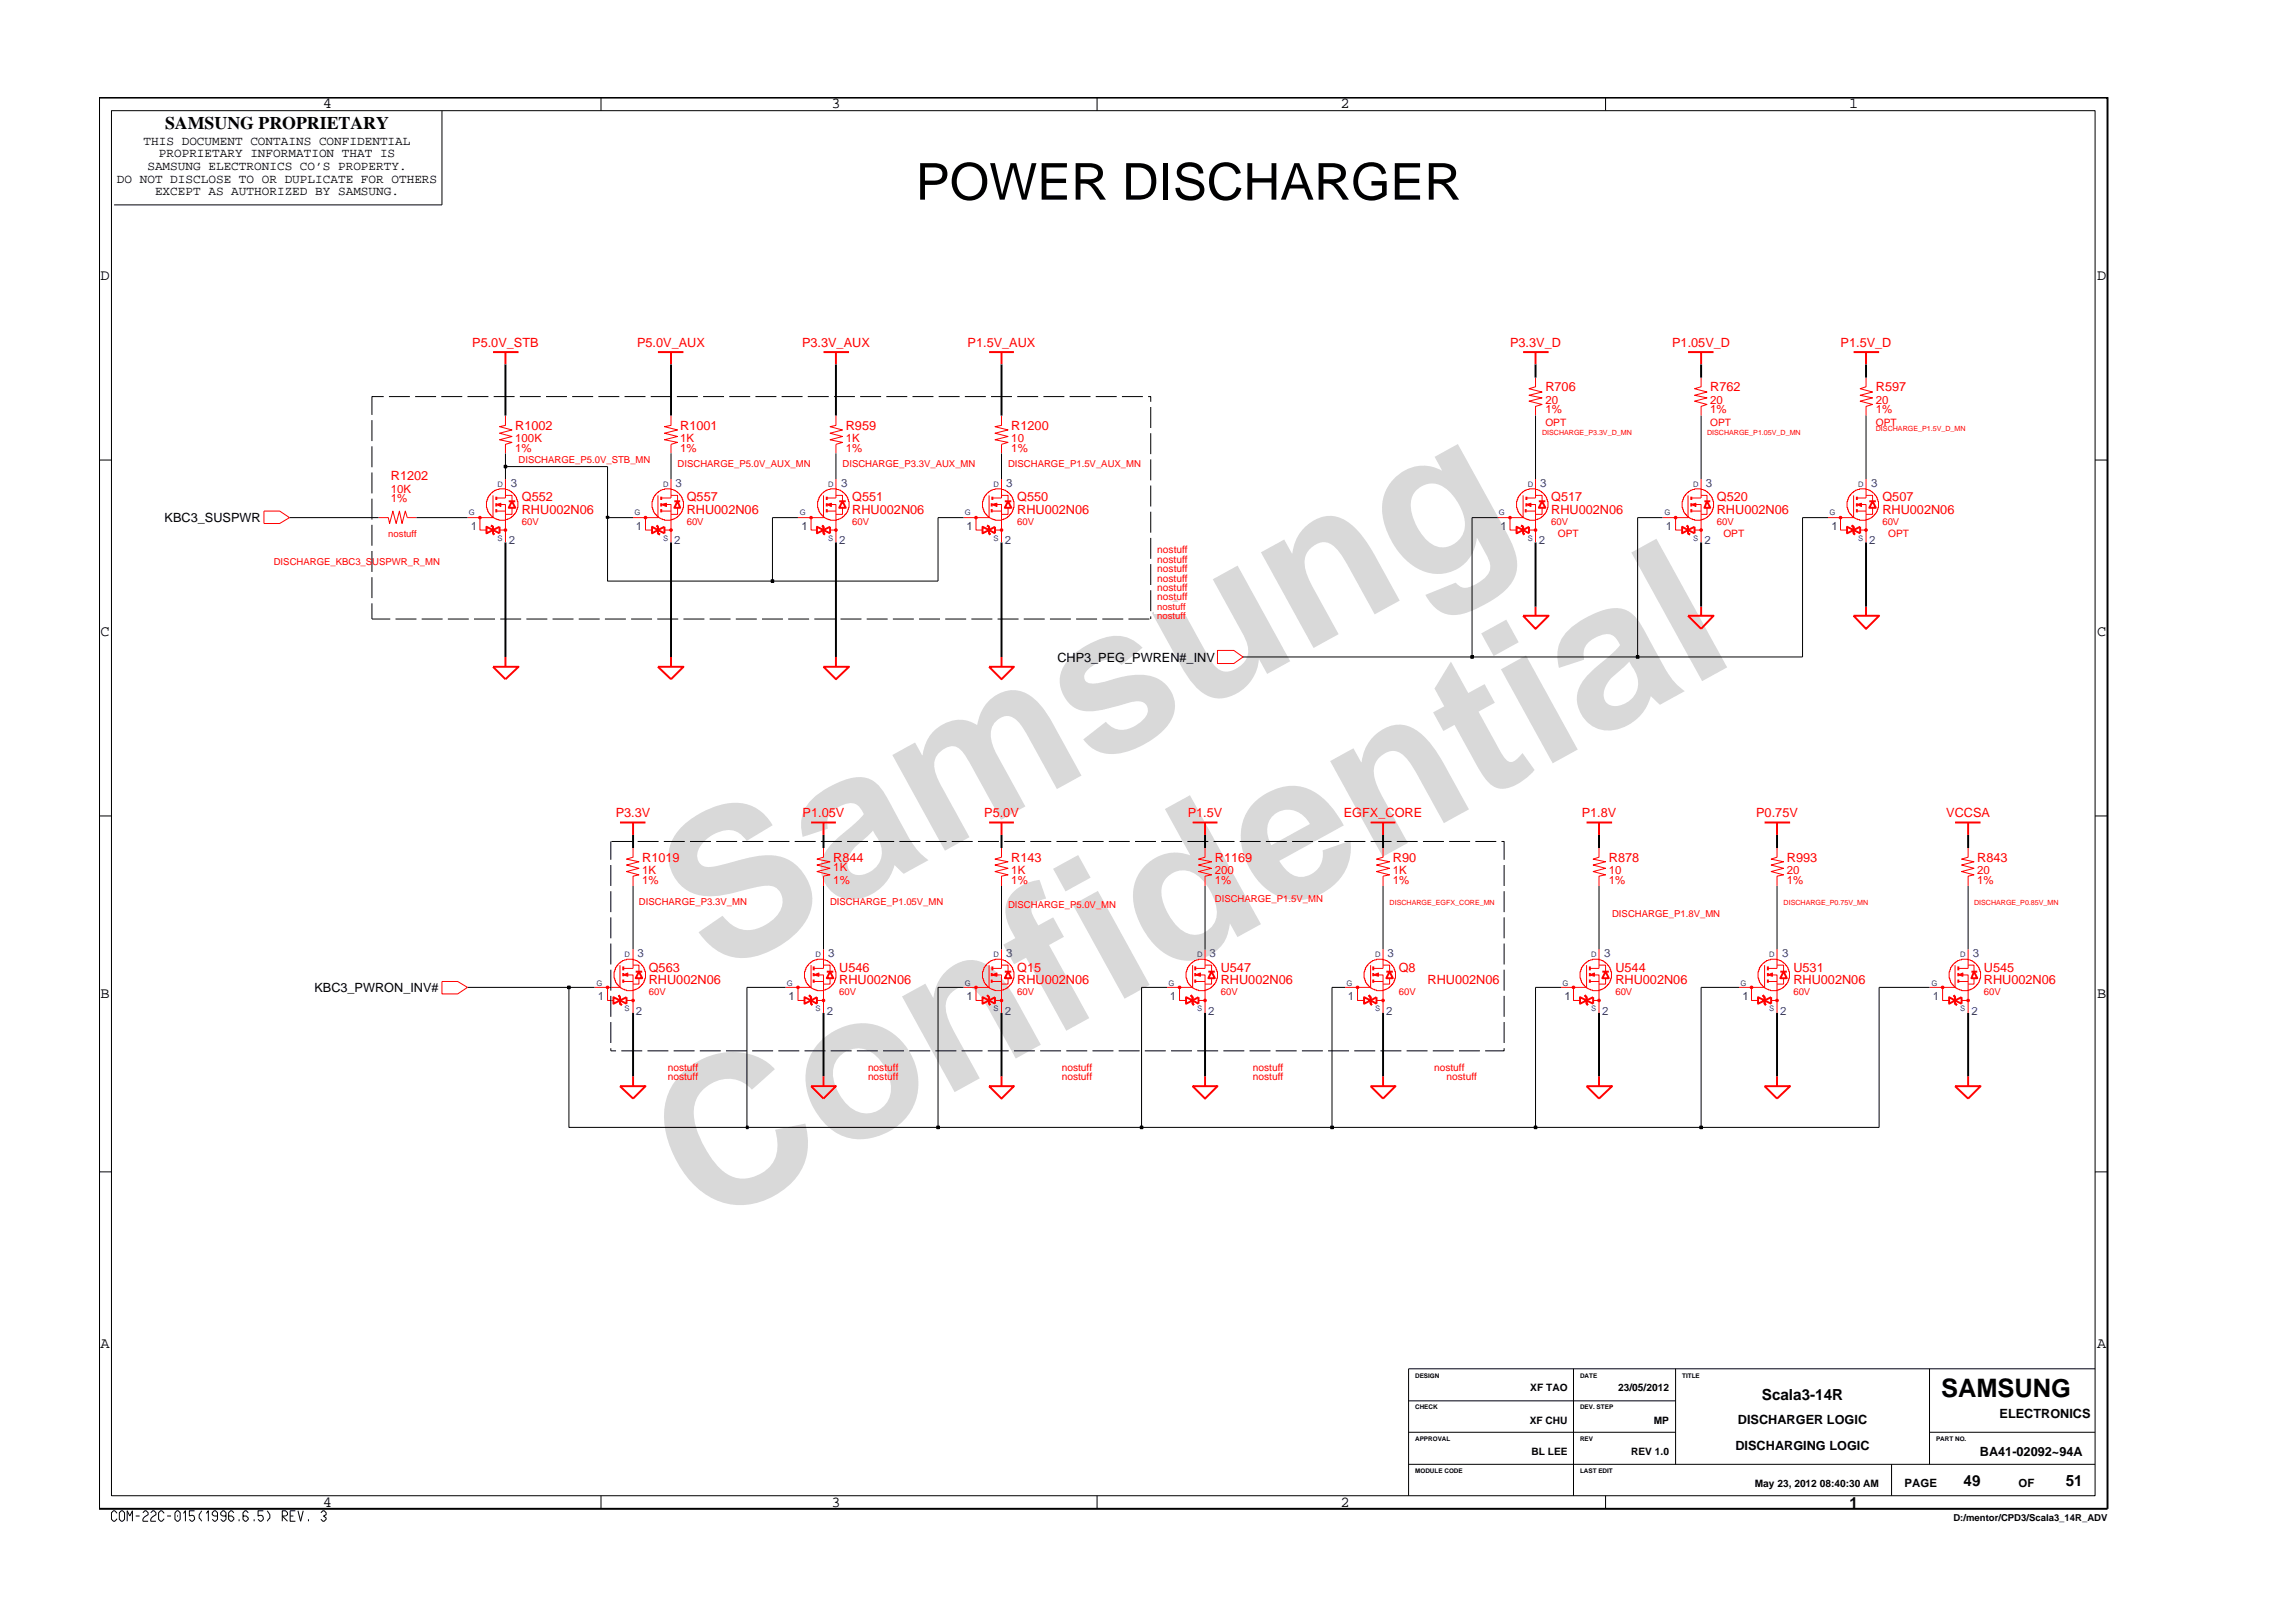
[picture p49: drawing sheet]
<svg xmlns="http://www.w3.org/2000/svg" width="297mm" height="210mm" viewBox="0 0 297 210" stroke-linecap="round" stroke-linejoin="round" font-family="sans-serif">
<defs><g id="words">
<g font-size="26.5" fill="#d9d9d9">
<text x="92.4" y="126.5" transform="rotate(-29 92.4 126.5)">Samsung</text>
<text x="91.1" y="159.2" transform="rotate(-29 91.1 159.2)">Confidential</text>
</g>
<text font-size="6.6" x="118.5" y="25.8">POWER DISCHARGER</text>
<text font-size="3.3" x="251.1" y="180.8">SAMSUNG</text>
<text font-size="2.3" x="21.4" y="16.7">SAMSUNG PROPRIETARY</text>
<g font-size="2">
<text x="41.8" y="14">4</text>
<text x="107.6" y="14">3</text>
<text x="173.4" y="14">2</text>
<text x="239.2" y="14">1</text>
<text x="13" y="36.2">D</text>
<text x="271.3" y="36.2">D</text>
<text x="13" y="82.3">C</text>
<text x="271.3" y="82.3">C</text>
<text x="13" y="129.2">B</text>
<text x="271.3" y="129.2">B</text>
<text x="13" y="174.4">A</text>
<text x="271.3" y="174.4">A</text>
<text x="227.9" y="181.2">Scala3-14R</text>
<text x="41.8" y="195">4</text>
<text x="107.6" y="195">3</text>
<text x="173.4" y="195">2</text>
<text x="239.3" y="195.1">1</text>
<text x="254" y="192.2">49</text>
<text x="267.2" y="192.2">51</text>
</g>
<g font-size="1.6">
<text x="15.1" y="23.7">DO NOT DISCLOSE TO OR DUPLICATE FOR OTHERS</text>
<text x="18.6" y="18.8">THIS DOCUMENT CONTAINS CONFIDENTIAL</text>
<text x="19.1" y="22">SAMSUNG ELECTRONICS CO’S PROPERTY.</text>
<text x="20.5" y="20.4">PROPRIETARY INFORMATION THAT IS</text>
<text x="20.1" y="25.3">EXCEPT AS AUTHORIZED BY SAMSUNG.</text>
<text x="21.3" y="67.6">KBC3_SUSPWR</text>
<text x="136.8" y="85.6">CHP3_PEG_PWREN#_INV</text>
<text x="40.7" y="128.4">KBC3_PWRON_INV#</text>
<text x="224.8" y="184.3">DISCHARGER LOGIC</text>
<text x="258.7" y="183.5">ELECTRONICS</text>
<text x="224.5" y="187.6">DISCHARGING LOGIC</text>
<text x="256.1" y="188.4">BA41-02092~94A</text>
</g>
<g font-size="1.6" fill="#f00">
<text x="61.1" y="44.9">P5.0V_STB</text>
<text x="82.4" y="44.9">P5.0V_AUX</text>
<text x="103.8" y="44.9">P3.3V_AUX</text>
<text x="125.2" y="44.9">P1.5V_AUX</text>
<text x="195.4" y="44.9">P3.3V_D</text>
<text x="216.3" y="44.9">P1.05V_D</text>
<text x="238.1" y="44.9">P1.5V_D</text>
<text x="199.9" y="50.7">R706</text>
<text x="221.3" y="50.7">R762</text>
<text x="242.7" y="50.7">R597</text>
<text x="66.7" y="55.6">R1002</text>
<text x="88" y="55.6">R1001</text>
<text x="109.4" y="55.6">R959</text>
<text x="130.8" y="55.6">R1200</text>
<text x="50.6" y="62.2">R1202</text>
<text x="67.5" y="64.9">Q552</text>
<text x="88.8" y="64.9">Q557</text>
<text x="110.3" y="64.9">Q551</text>
<text x="131.6" y="64.9">Q550</text>
<text x="200.7" y="64.9">Q517</text>
<text x="222.1" y="64.9">Q520</text>
<text x="243.5" y="64.9">Q507</text>
<text x="67.5" y="66.6">RHU002N06</text>
<text x="88.8" y="66.6">RHU002N06</text>
<text x="110.3" y="66.6">RHU002N06</text>
<text x="131.6" y="66.6">RHU002N06</text>
<text x="200.7" y="66.6">RHU002N06</text>
<text x="222.1" y="66.6">RHU002N06</text>
<text x="243.5" y="66.6">RHU002N06</text>
<text x="79.7" y="105.8">P3.3V</text>
<text x="103.8" y="105.8">P1.05V</text>
<text x="127.3" y="105.8">P5.0V</text>
<text x="153.7" y="105.8">P1.5V</text>
<text x="173.9" y="105.8">EGFX_CORE</text>
<text x="204.6" y="105.8">P1.8V</text>
<text x="227.2" y="105.8">P0.75V</text>
<text x="251.8" y="105.8">VCCSA</text>
<text x="83.1" y="111.5">R1019</text>
<text x="107.8" y="111.5">R844</text>
<text x="130.8" y="111.5">R143</text>
<text x="157.2" y="111.5">R1169</text>
<text x="180.2" y="111.5">R90</text>
<text x="208.1" y="111.5">R878</text>
<text x="231.2" y="111.5">R993</text>
<text x="255.8" y="111.5">R843</text>
<text x="83.9" y="125.7">Q563</text>
<text x="108.6" y="125.7">U546</text>
<text x="131.6" y="125.7">Q15</text>
<text x="157.9" y="125.7">U547</text>
<text x="181" y="125.7">Q8</text>
<text x="209" y="125.7">U544</text>
<text x="232" y="125.7">U531</text>
<text x="256.7" y="125.7">U545</text>
<text x="83.9" y="127.4">RHU002N06</text>
<text x="108.6" y="127.4">RHU002N06</text>
<text x="131.6" y="127.4">RHU002N06</text>
<text x="157.9" y="127.4">RHU002N06</text>
<text x="184.7" y="127.4">RHU002N06</text>
<text x="209" y="127.4">RHU002N06</text>
<text x="232" y="127.4">RHU002N06</text>
<text x="256.7" y="127.4">RHU002N06</text>
</g>
<g font-size="1.5" fill="#f00">
<text x="199.9" y="53.5">1%</text>
<text x="199.9" y="52.3">20</text>
<text x="221.3" y="52.3">20</text>
<text x="221.3" y="53.5">1%</text>
<text x="242.7" y="53.5">1%</text>
<text x="242.7" y="52.3">20</text>
<text x="66.7" y="57.2">100K</text>
<text x="66.7" y="58.5">1%</text>
<text x="88" y="58.5">1%</text>
<text x="88" y="57.2">1K</text>
<text x="109.4" y="57.2">1K</text>
<text x="109.4" y="58.5">1%</text>
<text x="130.8" y="57.2">10</text>
<text x="130.8" y="58.5">1%</text>
<text x="50.6" y="63.8">10K</text>
<text x="50.6" y="65">1%</text>
<text x="83.1" y="113.2">1K</text>
<text x="107.8" y="112.7">1K</text>
<text x="130.8" y="113.2">1K</text>
<text x="157.2" y="113.2">200</text>
<text x="180.2" y="113.2">1K</text>
<text x="208.1" y="113.2">10</text>
<text x="231.2" y="113.2">20</text>
<text x="255.8" y="113.2">20</text>
<text x="83.1" y="114.3">1%</text>
<text x="107.8" y="114.3">1%</text>
<text x="130.8" y="114.3">1%</text>
<text x="157.2" y="114.3">1%</text>
<text x="180.2" y="114.3">1%</text>
<text x="208.1" y="114.3">1%</text>
<text x="231.2" y="114.3">1%</text>
<text x="255.8" y="114.3">1%</text>
</g>
<g font-size="1.5" fill="#00f">
<text x="66.1" y="63">3</text>
<text x="87.4" y="63">3</text>
<text x="108.8" y="63">3</text>
<text x="130.2" y="63">3</text>
<text x="199.2" y="63">3</text>
<text x="220.7" y="63">3</text>
<text x="242.1" y="63">3</text>
<text x="60.9" y="68.6">1</text>
<text x="65.8" y="70.5">2</text>
<text x="82.3" y="68.6">1</text>
<text x="87.2" y="70.5">2</text>
<text x="103.7" y="68.6">1</text>
<text x="108.6" y="70.5">2</text>
<text x="125" y="68.6">1</text>
<text x="130" y="70.5">2</text>
<text x="194.1" y="68.6">1</text>
<text x="199.1" y="70.5">2</text>
<text x="215.5" y="68.6">1</text>
<text x="220.5" y="70.5">2</text>
<text x="236.9" y="68.6">1</text>
<text x="241.8" y="70.5">2</text>
<text x="82.5" y="123.9">3</text>
<text x="107.1" y="123.9">3</text>
<text x="130.2" y="123.9">3</text>
<text x="156.5" y="123.9">3</text>
<text x="179.5" y="123.9">3</text>
<text x="207.5" y="123.9">3</text>
<text x="230.6" y="123.9">3</text>
<text x="255.2" y="123.9">3</text>
<text x="77.4" y="129.5">1</text>
<text x="82.2" y="131.3">2</text>
<text x="102" y="129.5">1</text>
<text x="107" y="131.3">2</text>
<text x="125" y="129.5">1</text>
<text x="130" y="131.3">2</text>
<text x="151.4" y="129.5">1</text>
<text x="156.3" y="131.3">2</text>
<text x="174.4" y="129.5">1</text>
<text x="179.4" y="131.3">2</text>
<text x="202.4" y="129.5">1</text>
<text x="207.3" y="131.3">2</text>
<text x="225.4" y="129.5">1</text>
<text x="230.3" y="131.3">2</text>
<text x="250.1" y="129.5">1</text>
<text x="255" y="131.3">2</text>
</g>
<g font-size="1.5">
<text x="246.4" y="192.5">PAGE</text>
<text x="261.1" y="192.5">OF</text>
</g>
<g font-size="1.3" fill="#f00">
<text x="199.9" y="55.1">OPT</text>
<text x="221.3" y="55.1">OPT</text>
<text x="242.7" y="55.1">OPT</text>
<text x="149.7" y="71.5">nostuff</text>
<text x="201.5" y="69.5">OPT</text>
<text x="223" y="69.5">OPT</text>
<text x="244.3" y="69.5">OPT</text>
<text x="149.7" y="76.4">nostuff</text>
<text x="149.7" y="77.7">nostuff</text>
<text x="149.7" y="72.8">nostuff</text>
<text x="149.7" y="75.3">nostuff</text>
<text x="149.7" y="74">nostuff</text>
<text x="86.4" y="138.6">nostuff</text>
<text x="86.4" y="139.8">nostuff</text>
<text x="112.3" y="138.6">nostuff</text>
<text x="112.3" y="139.8">nostuff</text>
<text x="137.4" y="138.6">nostuff</text>
<text x="137.4" y="139.8">nostuff</text>
<text x="162.1" y="139.8">nostuff</text>
<text x="162.1" y="138.6">nostuff</text>
<text x="185.5" y="138.6">nostuff</text>
<text x="187.1" y="139.8">nostuff</text>
</g>
<g font-size="1.3">
<text x="197.9" y="184.2">XF CHU</text>
<text x="198" y="180.1">XF TAO</text>
<text x="209.3" y="180.1">23/05/2012</text>
<text x="214" y="184.2">MP</text>
<text x="198.1" y="188.3">BL LEE</text>
<text x="211" y="188.3">REV 1.0</text>
<text x="227" y="192.4">May 23, 2012 08:40:30 AM</text>
</g>
<g font-size="1.2" fill="#f00">
<text x="67.1" y="60">DISCHARGE_P5.0V_STB_MN</text>
<text x="87.7" y="60.4">DISCHARGE_P5.0V_AUX_MN</text>
<text x="109" y="60.4">DISCHARGE_P3.3V_AUX_MN</text>
<text x="130.4" y="60.4">DISCHARGE_P1.5V_AUX_MN</text>
<text x="50.2" y="69.4">nostuff</text>
<text x="67.5" y="68">60V</text>
<text x="88.8" y="68">60V</text>
<text x="110.3" y="68">60V</text>
<text x="131.6" y="68">60V</text>
<text x="200.7" y="68">60V</text>
<text x="222.1" y="68">60V</text>
<text x="243.5" y="68">60V</text>
<text x="35.4" y="73.1">DISCHARGE_KBC3_SUSPWR_R_MN</text>
<text x="149.7" y="78.9">nostuff</text>
<text x="149.7" y="80.1">nostuff</text>
<text x="82.7" y="117.1">DISCHARGE_P3.3V_MN</text>
<text x="107.4" y="117.1">DISCHARGE_P1.05V_MN</text>
<text x="130.4" y="117.5">DISCHARGE_P5.0V_MN</text>
<text x="157.2" y="116.7">DISCHARGE_P1.5V_MN</text>
<text x="208.6" y="118.7">DISCHARGE_P1.8V_MN</text>
<text x="83.9" y="128.8">60V</text>
<text x="108.6" y="128.8">60V</text>
<text x="131.6" y="128.8">60V</text>
<text x="157.9" y="128.8">60V</text>
<text x="181" y="128.8">60V</text>
<text x="209" y="128.8">60V</text>
<text x="232" y="128.8">60V</text>
<text x="256.7" y="128.8">60V</text>
</g>
<text font-size="1.2" x="252.7" y="196.9">D:/mentor/CPD3/Scala3_14R_ADV</text>
<g font-size="1" fill="#00f">
<text x="64.4" y="63">D</text>
<text x="85.8" y="63">D</text>
<text x="107.1" y="63">D</text>
<text x="128.6" y="63">D</text>
<text x="197.6" y="63">D</text>
<text x="219.1" y="63">D</text>
<text x="240.4" y="63">D</text>
<text x="60.6" y="66.7">G</text>
<text x="64.4" y="70">S</text>
<text x="82.1" y="66.7">G</text>
<text x="85.8" y="70">S</text>
<text x="103.5" y="66.7">G</text>
<text x="107.1" y="70">S</text>
<text x="124.8" y="66.7">G</text>
<text x="128.6" y="70">S</text>
<text x="193.9" y="66.7">G</text>
<text x="197.6" y="70">S</text>
<text x="215.3" y="66.7">G</text>
<text x="219.1" y="70">S</text>
<text x="236.7" y="66.7">G</text>
<text x="240.4" y="70">S</text>
<text x="80.8" y="123.8">D</text>
<text x="105.5" y="123.8">D</text>
<text x="128.6" y="123.8">D</text>
<text x="154.9" y="123.8">D</text>
<text x="177.9" y="123.8">D</text>
<text x="205.9" y="123.8">D</text>
<text x="228.9" y="123.8">D</text>
<text x="253.6" y="123.8">D</text>
<text x="77.2" y="127.5">G</text>
<text x="80.8" y="130.8">S</text>
<text x="101.8" y="127.5">G</text>
<text x="105.5" y="130.8">S</text>
<text x="124.8" y="127.5">G</text>
<text x="128.6" y="130.8">S</text>
<text x="151.2" y="127.5">G</text>
<text x="154.9" y="130.8">S</text>
<text x="174.2" y="127.5">G</text>
<text x="177.9" y="130.8">S</text>
<text x="202.1" y="127.5">G</text>
<text x="205.9" y="130.8">S</text>
<text x="225.2" y="127.5">G</text>
<text x="228.9" y="130.8">S</text>
<text x="249.9" y="127.5">G</text>
<text x="253.6" y="130.8">S</text>
</g>
<g font-size=".9" fill="#f00">
<text x="199.5" y="56.2">DISCHARGE_P3.3V_D_MN</text>
<text x="220.8" y="56.2">DISCHARGE_P1.05V_D_MN</text>
<text x="242.7" y="55.8">DISCHARGE_P1.5V_D_MN</text>
<text x="179.8" y="117.1">DISCHARGE_EGFX_CORE_MN</text>
<text x="230.7" y="117.1">DISCHARGE_P0.75V_MN</text>
<text x="255.4" y="117.1">DISCHARGE_P0.85V_MN</text>
</g>
<g font-size=".8">
<text x="183.1" y="178.3">DESIGN</text>
<text x="204.4" y="178.3">DATE</text>
<text x="217.6" y="178.3">TITLE</text>
<text x="183.1" y="182.3">CHECK</text>
<text x="204.4" y="182.3">DEV. STEP</text>
<text x="183.1" y="186.5">APPROVAL</text>
<text x="183.1" y="190.6">MODULE CODE</text>
<text x="204.4" y="186.5">REV</text>
<text x="204.4" y="190.6">LAST EDIT</text>
<text x="250.5" y="186.5">PART NO.</text>
</g>
</g></defs>
<g fill="none" stroke="#f00" stroke-width=".25">
<path d="M80.2 106.4h3.3M81.9 106.4v1.6M104.9 106.4h3.2M106.5 106.4v1.6M128 106.4h3.2M129.6 106.4v1.6M154.3 106.4h3.2M155.9 106.4v1.6M81.9 139.3v1.3M104.9 129.5l.8-.5v.9zM105.3 125.1v.5M105.3 125.9v.4"/>
<path d="M105.3 126.8v.4M129.6 139.3v1.3M155.9 139.3v1.3M80.2 140.6h3.3l-1.6 1.6zM128 140.6h3.2l-1.6 1.6zM154.3 140.6h3.2l-1.6 1.6z"/>
</g>
<path d="M106.5 109.7v1.2l-.8 .3 1.7 .3-1.7 .4 1.7 .5-1.7 .4 1.7 .4-.9 .2v1.3M57.2 127h2l1.3 .8-1.3 .8h-2zM104.5 124.9l.4-.4 .5-.2a2.18 2.18 0 0 1 1.6 0v.1a1.56 1.56 0 0 1 .9 .8h.1v.3h.1v.2v.9v.2h-.1v.3h-.1l-.1 .3-.5 .5-.5 .1v.1l-1.1 .1v-.1h-.3v-.1l-.5-.1-.6-.8-.1-.5h-.1v-.9h.1l.1-.5zM105.3 127h1.2M106.5 124.9h.9v.8M106.5 122.9v2.4h-1.2M107.4 126.6v.8h-.9" fill="none" stroke="#f00" stroke-width=".13"/>
<path d="M105.3 126.2l.6-.3v.4z" fill="#f00"/>
<path d="M104.9 124.9v2.9h-3.3M105.3 126.2l.6-.3v.4zM105.7 126.2h.8v4.9" fill="none" stroke="#f00" stroke-width=".13"/>
<path d="M104.7 128.8l.2 .2v.9l.2 .2M107 125.7h.8M107.4 125.7l.4 .9h-.8z" fill="none" stroke="#f00" stroke-width=".25"/>
<circle cx="106.5" cy="129.5" r=".17" fill="#f00"/>
<circle cx="106.5" cy="129.5" r=".17" fill="none" stroke="#f00" stroke-width=".13"/>
<circle cx="103.2" cy="127.8" r=".17" fill="#f00"/>
<g fill="none" stroke="#f00" stroke-width=".13">
<path d="M178.9 109.7v1.2l-.8 .3 1.7 .3-1.7 .4 1.7 .5-1.7 .4 1.7 .4-.9 .2v1.3M103.2 127.8v1.7h.9M105.7 129.5h.8M176.9 124.9l.4-.4 .4-.2a2.18 2.18 0 0 1 1.7 0v.1a1.56 1.56 0 0 1 .9 .8h.1l.1 .5v.9v.2h-.1v.3h-.1l-.1 .3-.5 .5-.5 .1v.1l-1.1 .1v-.1h-.3v-.1l-.5-.1-.7-.8v-.5h-.1v-.9h.1v-.5h.1zM177.7 127h1.2M178.9 124.9h.9v.8M178.9 122.9v2.4h-1.2M179.8 126.6v.8h-.9"/>
<circle cx="103.2" cy="127.8" r=".17"/>
</g>
<path d="M177.3 106.4h3.2M178.9 106.4v1.6M104.1 129l.8 .5-.8 .4zM104.7 128.8l.2 .2v.9l.2 .2M106.5 139.3v1.3M177.3 129.5l.8-.5v.9zM177.7 125.1v.5M177.7 125.9v.4M177.7 126.8v.4M104.9 140.6h3.2l-1.6 1.6z" fill="none" stroke="#f00" stroke-width=".25"/>
<path d="M177.7 126.2l.6-.3v.4z" fill="#f00"/>
<path d="M177.3 124.9v2.9h-3.3M177.7 126.2l.6-.3v.4zM178.1 126.2h.8v4.9" fill="none" stroke="#f00" stroke-width=".13"/>
<path d="M177.1 128.8l.2 .2v.9l.2 .2M179.4 125.7h.8M179.8 125.7l.4 .9h-.8z" fill="none" stroke="#f00" stroke-width=".25"/>
<circle cx="178.9" cy="129.5" r=".17" fill="#f00"/>
<circle cx="178.9" cy="129.5" r=".17" fill="none" stroke="#f00" stroke-width=".13"/>
<circle cx="175.6" cy="127.8" r=".17" fill="#f00"/>
<g fill="none" stroke="#f00" stroke-width=".13">
<path d="M229.9 109.7v1.2l-.8 .3 1.6 .3-1.6 .4 1.6 .5-1.6 .4 1.6 .4-.8 .2v1.3M175.6 127.8v1.7h.9M178.1 129.5h.8M227.9 124.9l.4-.4 .4-.2a2.18 2.18 0 0 1 1.7 0v.1a1.56 1.56 0 0 1 .9 .8l.1 .5h.1v.9h-.1l-.1 .5-.1 .3-.5 .5-.5 .1v.1l-1.1 .1v-.1h-.3v-.1l-.5-.1-.7-.8-.1-.5h-.1v-.9h.1l.1-.5h.1zM228.7 127h1.2M229.9 124.9h.8v.8M229.9 122.9v2.4h-1.2M230.7 126.6v.8h-.8"/>
<circle cx="175.6" cy="127.8" r=".17"/>
</g>
<path d="M176.5 129l.8 .5-.8 .4zM177.1 128.8l.2 .2v.9l.2 .2M178.9 139.3v1.3M228.3 129.5l.8-.5v.9zM228.7 125.1v.5M228.7 125.9v.4M228.7 126.8v.4M177.3 140.6h3.2l-1.6 1.6z" fill="none" stroke="#f00" stroke-width=".25"/>
<path d="M228.7 126.2l.6-.3v.4z" fill="#f00"/>
<path d="M228.3 124.9v2.9h-3.3M228.7 126.2l.6-.3v.4zM229.1 126.2h.8v4.9" fill="none" stroke="#f00" stroke-width=".13"/>
<path d="M228 128.8l.3 .2v.9l.2 .2M230.3 125.7h.9M230.7 125.7l.5 .9h-.9z" fill="none" stroke="#f00" stroke-width=".25"/>
<circle cx="229.9" cy="129.5" r=".17" fill="#f00"/>
<circle cx="229.9" cy="129.5" r=".17" fill="none" stroke="#f00" stroke-width=".13"/>
<circle cx="226.6" cy="127.8" r=".17" fill="#f00"/>
<g fill="none" stroke="#f00" stroke-width=".13">
<path d="M204.8 124.9l.5-.4 .4-.2a2.18 2.18 0 0 1 1.7 0v.1a1.56 1.56 0 0 1 .8 .8h.1l.1 .5h.1v.9h-.1v.2h-.1v.3h-.1l-.1 .3-.5 .5-.5 .1v.1l-1.1 .1v-.1h-.2v-.1l-.5-.1-.7-.8-.1-.5h-.1v-.9h.1l.1-.5h.1zM205.7 127h1.2M206.9 124.9h.8v.8M206.9 122.9v2.4h-1.2M207.7 126.6v.8h-.8M226.6 127.8v1.7h.8M229.1 129.5h.8"/>
<circle cx="226.6" cy="127.8" r=".17"/>
</g>
<path d="M228.3 106.4h3.3M229.9 106.4v1.6M205.3 129.5l.8-.5v.9zM205.7 125.1v.5M205.7 125.9v.4M205.7 126.8v.4M227.4 129l.9 .5-.9 .4zM228 128.8l.3 .2v.9l.2 .2M229.9 139.3v1.3M228.3 140.6h3.3l-1.7 1.6z" fill="none" stroke="#f00" stroke-width=".25"/>
<path d="M205.7 126.2l.6-.3v.4z" fill="#f00"/>
<path d="M205.3 124.9v2.9h-3.3M205.7 126.2l.6-.3v.4zM206.1 126.2h.8v4.9" fill="none" stroke="#f00" stroke-width=".13"/>
<path d="M205 128.8l.3 .2v.9l.1 .2M207.3 125.7h.8M207.7 125.7l.4 .9h-.8z" fill="none" stroke="#f00" stroke-width=".25"/>
<circle cx="206.9" cy="129.5" r=".17" fill="#f00"/>
<circle cx="206.9" cy="129.5" r=".17" fill="none" stroke="#f00" stroke-width=".13"/>
<circle cx="203.6" cy="127.8" r=".17" fill="#f00"/>
<g fill="none" stroke="#f00" stroke-width=".13">
<path d="M198.7 48.9v1.2l-.9 .2 1.7 .4-1.7 .5 1.7 .3-1.7 .4 1.7 .4-.8 .3v1.2M196.7 63.9l.6-.5h.2a2.18 2.18 0 0 1 1.7 0v.1a1.56 1.56 0 0 1 .8 .9h.1v.2h.1v.3h.1v.8h-.1l-.1 .5h-.1l-.1 .3-.5 .5-.5 .2h-.2v.1h-.9v-.1h-.2l-.6-.2-.2-.3-.3-.2v-.3h-.1v-.2h-.1v-.3h-.1v-.8h.1v-.3h.1v-.2h.1zM197.5 66.1h1.2M198.7 64.1h.8v.8M198.7 62v2.4h-1.2M199.5 65.7v.9h-.8M206.9 109.7v1.2l-.8 .3 1.6 .3-1.6 .4 1.6 .5-1.6 .4 1.6 .4-.8 .2v1.3M203.6 127.8v1.7h.8M206.1 129.5h.8"/>
<circle cx="203.6" cy="127.8" r=".17"/>
</g>
<path d="M197 68.6l.8-.4v.8zM197.4 65.9v.4M197.5 64.3v.4M197.5 65.1v.4M205.3 106.4h3.3M206.9 106.4v1.6M204.4 129l.9 .5-.9 .4zM205 128.8l.3 .2v.9l.1 .2M206.9 139.3v1.3M205.3 140.6h3.3l-1.7 1.6z" fill="none" stroke="#f00" stroke-width=".25"/>
<path d="M197.5 65.3l.6-.2v.4z" fill="#f00"/>
<path d="M197 64.1v2.9h-3.3M197.5 65.3l.6-.2v.4zM197.8 65.3h.9v4.9" fill="none" stroke="#f00" stroke-width=".13"/>
<path d="M196.8 68l.2 .2v.8l.2 .2M199.1 64.9h.8M199.5 64.9l.4 .8h-.8z" fill="none" stroke="#f00" stroke-width=".25"/>
<circle cx="198.7" cy="68.6" r=".17" fill="#f00"/>
<circle cx="198.7" cy="68.6" r=".17" fill="none" stroke="#f00" stroke-width=".13"/>
<circle cx="195.4" cy="67" r=".17" fill="#f00"/>
<g fill="none" stroke="#f00" stroke-width=".13">
<path d="M195.4 67v1.6h.8M197.8 68.6h.9M239.5 63.9l.6-.5h.1a2.18 2.18 0 0 1 1.7 0v.1a1.56 1.56 0 0 1 .9 .9h.1v.2v.3h.1v.8h-.1v.3v.2h-.1l-.1 .3-.5 .5-.5 .2h-.3v.1h-.8v-.1h-.3l-.5-.2-.2-.3-.3-.2-.1-.3h-.1v-.2h-.1v-.3v-.8v-.3h.1v-.2h.1zM240.2 66.1h1.2M241.4 64.1h.9v.8M241.4 62v2.4h-1.2M242.3 65.7v.9h-.9"/>
<circle cx="195.4" cy="67" r=".17"/>
</g>
<path d="M197 45.6h3.3M198.7 45.6v1.6M196.2 68.2l.8 .4-.8 .4zM196.8 68l.2 .2v.8l.2 .2M197 79.7h3.3l-1.6 1.7zM198.7 78.5v1.2M239.8 68.6l.9-.4v.8zM240.2 64.3v.4M240.2 65.1v.4M240.2 65.9v.4" fill="none" stroke="#f00" stroke-width=".25"/>
<path d="M240.2 65.3l.6-.2v.4z" fill="#f00"/>
<path d="M239.8 64.1v2.9h-3.3M240.2 65.3l.6-.2v.4zM240.7 65.3h.7v4.9" fill="none" stroke="#f00" stroke-width=".13"/>
<path d="M239.6 68l.2 .2v.8l.2 .2M241.8 64.9h.9M242.3 64.9l.4 .8h-.9z" fill="none" stroke="#f00" stroke-width=".25"/>
<circle cx="241.4" cy="68.6" r=".17" fill="#f00"/>
<circle cx="241.4" cy="68.6" r=".17" fill="none" stroke="#f00" stroke-width=".13"/>
<circle cx="238.1" cy="67" r=".17" fill="#f00"/>
<g fill="none" stroke="#f00" stroke-width=".13">
<path d="M241.4 48.9v1.2l-.7 .2 1.6 .4-1.6 .5 1.6 .3-1.6 .4 1.6 .4-.9 .3v1.2M238.1 67v1.6h.9M240.7 68.6h.7M157.5 84.2h2.1l1.2 .8-1.2 .9h-2.1zM155.9 109.7v1.2l-.8 .3 1.6 .3-1.6 .4 1.6 .5-1.6 .4 1.6 .4-.8 .2v1.3M153.8 125l.5-.5 .4-.2a2.18 2.18 0 0 1 1.7 0v.1a1.56 1.56 0 0 1 .9 .8v.3h.1v.2h.1v.9h-.1v.2h-.1v.3l-.1 .3-.5 .5-.5 .1v.1l-1.1 .1v-.1h-.3v-.1l-.5-.1-.7-.8v-.3h-.1v-.2h-.1v-.9h.1l.1-.5h.1zM154.6 127h1.3M155.9 124.9h.8v.8M155.9 122.9v2.4h-1.3M156.7 126.6v.8h-.8"/>
<circle cx="238.1" cy="67" r=".17"/>
</g>
<path d="M239.8 45.6h3.3M241.4 45.6v1.6M239 68.2l.8 .4-.8 .4zM239.6 68l.2 .2v.8l.2 .2M239.8 79.7h3.3l-1.7 1.7zM241.4 78.5v1.2M154.3 129.5l.8-.5v.9zM154.6 125.1v.5M154.6 125.9v.4M154.6 126.8v.4" fill="none" stroke="#f00" stroke-width=".25"/>
<path d="M154.6 126.2l.7-.3v.4z" fill="#f00"/>
<path d="M154.3 124.9v2.9h-3.3M154.6 126.2l.7-.3v.4zM155.1 126.2h.8v4.9" fill="none" stroke="#f00" stroke-width=".13"/>
<path d="M154 128.8l.3 .2v.9l.2 .2M156.3 125.7h.9M156.7 125.7l.5 .9h-.9z" fill="none" stroke="#f00" stroke-width=".25"/>
<circle cx="155.9" cy="129.5" r=".17" fill="#f00"/>
<circle cx="155.9" cy="129.5" r=".17" fill="none" stroke="#f00" stroke-width=".13"/>
<circle cx="152.6" cy="127.8" r=".17" fill="#f00"/>
<g fill="none" stroke="#f00" stroke-width=".13">
<path d="M81.9 109.7v1.2l-.8 .3 1.6 .3-1.6 .4 1.6 .5-1.6 .4 1.6 .4-.8 .2v1.3M80 124.8l.3-.3 .4-.2a2.18 2.18 0 0 1 1.7 0v.1a1.56 1.56 0 0 1 .9 .8v.3h.1v.2h.1v.9h-.1v.2h-.1v.3l-.1 .3-.5 .5-.5 .1v.1l-1.1 .1v-.1h-.3v-.1l-.3-.1-.4-.2-.5-.6-.1-.5h-.1v-.9h.1v-.2h.1v-.3h.1zM80.6 127h1.3M81.9 124.9h.8v.8M81.9 122.9v2.4h-1.3M82.7 126.6v.8h-.8M152.6 127.8v1.7h.8M155.1 129.5h.8"/>
<circle cx="152.6" cy="127.8" r=".17"/>
</g>
<path d="M80.2 129.5l.9-.5v.9zM80.6 125.1v.5M80.6 125.9v.4M80.6 126.8v.4M153.4 129l.9 .5-.9 .4zM154 128.8l.3 .2v.9l.2 .2" fill="none" stroke="#f00" stroke-width=".25"/>
<path d="M80.6 126.2l.6-.3v.4z" fill="#f00"/>
<path d="M80.2 124.9v2.9h-3.3M80.6 126.2l.6-.3v.4zM81.1 126.2h.8v4.9" fill="none" stroke="#f00" stroke-width=".13"/>
<path d="M80 128.8l.2 .2v.9l.3 .2M82.2 125.7h.9M82.7 125.7l.4 .9h-.9z" fill="none" stroke="#f00" stroke-width=".25"/>
<circle cx="81.9" cy="129.5" r=".17" fill="#f00"/>
<circle cx="81.9" cy="129.5" r=".17" fill="none" stroke="#f00" stroke-width=".13"/>
<circle cx="78.6" cy="127.8" r=".17" fill="#f00"/>
<g fill="none" stroke="#f00" stroke-width=".13">
<path d="M254.6 109.7v1.2l-.8 .3 1.6 .3-1.6 .4 1.6 .5-1.6 .4 1.6 .4-.8 .2v1.3M78.6 127.8v1.7h.8M81.1 129.5h.8M253 124.5l.4-.2a2.18 2.18 0 0 1 1.7 0v.1a1.56 1.56 0 0 1 .9 .8h.1v.3v.2h.1v.9h-.1v.2v.3h-.1l-.1 .3-.5 .5-.5 .1v.1l-1.1 .1v-.1h-.3v-.1l-.3-.1-.4-.2-.5-.6v-.5h-.1v-.9h.1v-.5zM253.4 127h1.2M254.6 124.9h.8v.8M254.6 122.9v2.4h-1.2M255.4 126.6v.8h-.8"/>
<circle cx="78.6" cy="127.8" r=".17"/>
</g>
<path d="M79.4 129l.8 .5-.8 .4zM80 128.8l.2 .2v.9l.3 .2M252.9 129.5l.9-.5v.9zM253.4 125.1v.5M253.4 125.9v.4M253.4 126.8v.4" fill="none" stroke="#f00" stroke-width=".25"/>
<path d="M253.4 126.2l.5-.3v.4z" fill="#f00"/>
<path d="M252.9 124.9v2.9h-3.3M253.4 126.2l.5-.3v.4zM253.8 126.2h.8v4.9" fill="none" stroke="#f00" stroke-width=".13"/>
<path d="M252.8 128.8l.1 .2v.9l.3 .2M255 125.7h.8M255.4 125.7l.4 .9h-.8z" fill="none" stroke="#f00" stroke-width=".25"/>
<circle cx="254.6" cy="129.5" r=".17" fill="#f00"/>
<circle cx="254.6" cy="129.5" r=".17" fill="none" stroke="#f00" stroke-width=".13"/>
<circle cx="251.3" cy="127.8" r=".17" fill="#f00"/>
<g fill="none" stroke="#f00" stroke-width=".13">
<path d="M84.7 64.1l.5-.5 .4-.2a2.18 2.18 0 0 1 1.7 0v.1a1.55 1.55 0 0 1 .9 .9h.1v.5h.1v.8h-.1v.5h-.1l-.1 .3-.5 .5-.5 .2h-.3v.1h-.8v-.1h-.3l-.5-.2-.7-.8-.1-.5v-.8l.1-.5h.1zM85.5 66.1h1.3M86.8 64.1h.9v.8M86.8 62v2.4h-1.3M87.7 65.7v.9h-.9M251.3 127.8v1.7h.9M253.8 129.5h.8"/>
<circle cx="251.3" cy="127.8" r=".17"/>
</g>
<path d="M85.1 68.6l.9-.4v.8zM85.5 64.3v.4M85.5 65.1v.4M85.5 65.9v.4M252.9 106.4h3.3M254.6 106.4v1.6M252.2 129l.7 .5-.7 .4zM252.8 128.8l.1 .2v.9l.3 .2M254.6 139.3v1.3M252.9 140.6h3.3l-1.6 1.6z" fill="none" stroke="#f00" stroke-width=".25"/>
<path d="M85.5 65.3l.7-.2v.4z" fill="#f00"/>
<path d="M85.1 64.1v2.9h-3.2M85.5 65.3l.7-.2v.4zM86 65.3h.8v4.9" fill="none" stroke="#f00" stroke-width=".13"/>
<path d="M84.9 68l.2 .2v.8l.3 .2M87.2 64.9h.8M87.7 64.9l.3 .8h-.8z" fill="none" stroke="#f00" stroke-width=".25"/>
<circle cx="86.8" cy="68.6" r=".17" fill="#f00"/>
<circle cx="86.8" cy="68.6" r=".17" fill="none" stroke="#f00" stroke-width=".13"/>
<circle cx="83.5" cy="67" r=".17" fill="#f00"/>
<g fill="none" stroke="#f00" stroke-width=".13">
<path d="M83.5 67v1.6h.9M86 68.6h.8M106.2 64l.4-.4 .4-.2a2.18 2.18 0 0 1 1.7 0v.1a1.56 1.56 0 0 1 .9 .9h.1l.1 .5v.8v.3h-.1v.2h-.1l-.1 .3-.5 .5-.5 .2h-.3v.1h-.8v-.1h-.3l-.5-.2-.7-.8v-.2v-.3h-.1v-.8h.1v-.5h.1zM107 66.1h1.1M108.1 64.1h.9v.8M108.1 62v2.4h-1.1M109 65.7v.9h-.9"/>
<circle cx="83.5" cy="67" r=".17"/>
</g>
<path d="M84.4 68.2l.7 .4-.7 .4zM84.9 68l.2 .2v.8l.3 .2M106.5 68.6l.9-.4v.8zM107 64.3v.4M107 65.1v.4M107 65.9v.4" fill="none" stroke="#f00" stroke-width=".25"/>
<path d="M107 65.3l.6-.2v.4z" fill="#f00"/>
<path d="M106.5 64.1v2.9h-3.3M107 65.3l.6-.2v.4zM107.4 65.3h.7v4.9" fill="none" stroke="#f00" stroke-width=".13"/>
<path d="M106.4 68l.1 .2v.8l.2 .2M108.6 64.9h.8M109 64.9l.4 .8h-.8z" fill="none" stroke="#f00" stroke-width=".25"/>
<circle cx="108.1" cy="68.6" r=".17" fill="#f00"/>
<circle cx="108.1" cy="68.6" r=".17" fill="none" stroke="#f00" stroke-width=".13"/>
<circle cx="104.9" cy="67" r=".17" fill="#f00"/>
<g fill="none" stroke="#f00" stroke-width=".13">
<path d="M104.9 67v1.6h.8M107.4 68.6h.7M127.5 64.1l.5-.5 .4-.2a2.18 2.18 0 0 1 1.7 0v.1a1.55 1.55 0 0 1 .8 .9h.1l.1 .5h.1v.8h-.1l-.1 .5h-.1l-.1 .3-.5 .5-.5 .2h-.2v.1h-.9v-.1h-.2l-.5-.2-.7-.8-.1-.5h-.1v-.8h.1l.1-.5h.1zM128.3 66.1h1.3M129.6 64.1h.8v.8M129.6 62v2.4h-1.3M130.4 65.7v.9h-.8"/>
<circle cx="104.9" cy="67" r=".17"/>
</g>
<path d="M105.7 68.2l.8 .4-.8 .4zM106.4 68l.1 .2v.8l.2 .2M128 68.6l.7-.4v.8zM128.3 65.1v.4M128.3 65.9v.4M128.4 64.3v.4" fill="none" stroke="#f00" stroke-width=".25"/>
<path d="M128.3 65.3l.7-.2v.4z" fill="#f00"/>
<path d="M128 64.1v2.9h-3.3M128.3 65.3l.7-.2v.4zM128.7 65.3h.9v4.9" fill="none" stroke="#f00" stroke-width=".13"/>
<path d="M127.7 68l.3 .2v.8l.1 .2M130 64.9h.8M130.4 64.9l.4 .8h-.8z" fill="none" stroke="#f00" stroke-width=".25"/>
<circle cx="129.6" cy="68.6" r=".17" fill="#f00"/>
<circle cx="129.6" cy="68.6" r=".17" fill="none" stroke="#f00" stroke-width=".13"/>
<circle cx="126.3" cy="67" r=".17" fill="#f00"/>
<g fill="none" stroke="#f00" stroke-width=".13">
<path d="M86.8 53.8v1.2l-.8 .2 1.7 .4-1.7 .5 1.7 .4-1.7 .4 1.7 .3-.9 .3v1.2M108.1 53.8v1.2l-.7 .2 1.6 .4-1.6 .5 1.6 .4-1.6 .4 1.6 .3-.9 .3v1.2M129.6 53.8v1.2l-.9 .2 1.7 .4-1.7 .5 1.7 .4-1.7 .4 1.7 .3-.8 .3v1.2M63.4 64l.4-.4 .4-.2a2.18 2.18 0 0 1 1.7 0v.1a1.56 1.56 0 0 1 .8 .9h.1l.1 .5h.1v.8h-.1v.3h-.1v.2h-.1v.3l-.5 .5-.6 .2h-.2v.1h-.9v-.1h-.2l-.5-.2-.7-.8v-.2h-.1v-.3h-.1v-.8h.1v-.3h.1v-.2h.1zM64.2 66.1h1.2M65.4 64.1h.8v.8M65.4 62v2.4h-1.2M66.2 65.7v.9h-.8M126.3 67v1.6h.8M128.7 68.6h.9"/>
<circle cx="126.3" cy="67" r=".17"/>
</g>
<g fill="none" stroke="#f00" stroke-width=".25">
<path d="M85.1 45.6h3.3M86.8 45.6v1.6M106.5 45.6h3.3M108.1 45.6v1.6M128 45.6h3.2M129.6 45.6v1.6M63.8 68.6l.8-.4v.8zM64.2 64.3v.4M64.2 65.1v.4M64.2 65.9v.4M127.1 68.2l.9 .4-.9 .4zM127.7 68l.3 .2v.8l.1 .2"/>
<path d="M85.1 86.3h3.3l-1.6 1.6zM86.8 85v1.3M106.5 86.3h3.3l-1.7 1.6zM108.1 85v1.3M128 86.3h3.2l-1.6 1.6zM129.6 85v1.3"/>
</g>
<path d="M64.2 65.3l.6-.2v.4z" fill="#f00"/>
<path d="M63.8 64.1v2.9h-3.3M64.2 65.3l.6-.2v.4zM64.6 65.3h.8v4.9" fill="none" stroke="#f00" stroke-width=".13"/>
<path d="M63.5 68l.3 .2v.8l.2 .2M65.8 64.9h.9M66.2 64.9l.5 .8h-.9z" fill="none" stroke="#f00" stroke-width=".25"/>
<circle cx="65.4" cy="68.6" r=".17" fill="#f00"/>
<circle cx="65.4" cy="68.6" r=".17" fill="none" stroke="#f00" stroke-width=".13"/>
<circle cx="62.1" cy="67" r=".17" fill="#f00"/>
<g fill="none" stroke="#f00" stroke-width=".13">
<path d="M65.4 53.8v1.2l-.8 .2 1.6 .4-1.6 .5 1.6 .4-1.6 .4 1.6 .3-.8 .3v1.2M34.1 66.1h2.1l1.3 .9-1.3 .7h-2.1zM49 67h1.2l.2 .7 .4-1.6 .5 1.6 .4-1.6 .3 1.6 .4-1.6 .3 .9h1.2M62.1 67v1.6h.8M64.6 68.6h.8M127.5 125l.5-.5 .4-.2a2.18 2.18 0 0 1 1.7 0v.1a1.56 1.56 0 0 1 .8 .8h.1l.1 .5h.1v.9h-.1l-.1 .5h-.1l-.1 .3-.5 .5-.5 .1v.1l-1.1 .1v-.1h-.2v-.1l-.5-.1-.7-.8-.1-.5h-.1v-.9h.1l.1-.5h.1zM128.3 127h1.3M129.6 124.9h.8v.8M129.6 122.9v2.4h-1.3M130.4 126.6v.8h-.8"/>
<circle cx="62.1" cy="67" r=".17"/>
</g>
<path d="M63.8 45.6h3.3M65.4 45.6v1.6M62.9 68.2l.9 .4-.9 .4zM63.5 68l.3 .2v.8l.2 .2M63.8 86.3h3.3l-1.7 1.6zM65.4 85v1.3M128 129.5l.7-.5v.9zM128.3 125.9v.4M128.3 126.8v.4M128.4 125.1v.5" fill="none" stroke="#f00" stroke-width=".25"/>
<path d="M128.3 126.2l.7-.3v.4z" fill="#f00"/>
<path d="M128 124.9v2.9h-3.3M128.3 126.2l.7-.3v.4zM128.7 126.2h.9v4.9" fill="none" stroke="#f00" stroke-width=".13"/>
<path d="M127.7 128.8l.3 .2v.9l.1 .2M130 125.7h.8M130.4 125.7l.4 .9h-.8z" fill="none" stroke="#f00" stroke-width=".25"/>
<circle cx="129.6" cy="129.5" r=".17" fill="#f00"/>
<circle cx="129.6" cy="129.5" r=".17" fill="none" stroke="#f00" stroke-width=".13"/>
<circle cx="126.3" cy="127.8" r=".17" fill="#f00"/>
<g fill="none" stroke="#f00" stroke-width=".13">
<path d="M220.1 48.9v1.2l-.9 .2 1.6 .4-1.6 .5 1.6 .3-1.6 .4 1.6 .4-.7 .3v1.2M218 64l.5-.4 .4-.2a2.18 2.18 0 0 1 1.7 0v.1a1.56 1.56 0 0 1 .8 .9h.1v.2h.1v.3h.1v.8h-.1v.3h-.1v.2h-.1l-.1 .3-.5 .5-.5 .2h-.2v.1h-.9v-.1h-.2l-.5-.2-.7-.8v-.2h-.1v-.3h-.1v-.8h.1l.1-.5h.1zM218.8 66.1h1.3M220.1 64.1h.7v.8M220.1 62v2.4h-1.3M220.8 65.7v.9h-.7M129.6 109.7v1.2l-.9 .3 1.7 .3-1.7 .4 1.7 .5-1.7 .4 1.7 .4-.8 .2v1.3M126.3 127.8v1.7h.8M128.7 129.5h.9"/>
<circle cx="126.3" cy="127.8" r=".17"/>
</g>
<path d="M218.4 68.6l.8-.4v.8zM218.8 64.3v.4M218.8 65.1v.4M218.8 65.9v.4M127.1 129l.9 .5-.9 .4zM127.7 128.8l.3 .2v.9l.1 .2" fill="none" stroke="#f00" stroke-width=".25"/>
<path d="M218.8 65.3l.6-.2v.4z" fill="#f00"/>
<path d="M218.4 64.1v2.9h-3.3M218.8 65.3l.6-.2v.4zM219.2 65.3h.9v4.9" fill="none" stroke="#f00" stroke-width=".13"/>
<path d="M218.2 68l.2 .2v.8l.2 .2M220.5 64.9h.8M220.8 64.9l.5 .8h-.8z" fill="none" stroke="#f00" stroke-width=".25"/>
<circle cx="220.1" cy="68.6" r=".17" fill="#f00"/>
<circle cx="220.1" cy="68.6" r=".17" fill="none" stroke="#f00" stroke-width=".13"/>
<circle cx="216.8" cy="67" r=".17" fill="#f00"/>
<g fill="none" stroke="#f00" stroke-width=".13">
<path d="M216.8 67v1.6h.8M219.2 68.6h.9"/>
<circle cx="216.8" cy="67" r=".17"/>
</g>
<path d="M218.4 45.6h3.3M220.1 45.6v1.6M217.6 68.2l.8 .4-.8 .4zM218.2 68l.2 .2v.8l.2 .2M218.4 79.7h3.3l-1.6 1.7zM220.1 78.5v1.2" fill="none" stroke="#f00" stroke-width=".25"/>
<g fill="none" stroke="#000" stroke-width=".13">
<path d="M14.4 14.3h256.6v179.3h-256.6zM57.2 14.3v12.2h-42.4M77.8 12.6v1.7M141.9 12.6v1.7M207.7 12.6v1.7M12.8 59.5h1.6M48.1 54.4v2.7M48.1 57.8v2.7M49.6 51.3h-1.5v2.4M50.3 51.3h2.7M53.7 51.3h2.7M57.1 51.3h2.7"/>
<path d="M60.5 51.3h2.7M63.9 51.3h2.7M65.4 58.7v3.3M67.3 51.3h2.7M70.6 51.3h2.7M74 51.3h2.7M77.4 51.3h2.7M80.8 51.3h2.7M84.2 51.3h2.7M86.8 58.7v3.3M87.6 51.3h2.7M91 51.3h2.7"/>
<path d="M94.3 51.3h2.8M97.7 51.3h2.7M101.1 51.3h2.7M104.5 51.3h2.7M107.9 51.3h2.7M108.1 58.7v3.3M111.3 51.3h2.7M114.7 51.3h2.7M118.1 51.3h2.7M121.4 51.3h2.7M124.8 51.3h2.7M128.2 51.3h2.7"/>
<path d="M129.6 58.7v3.3M131.6 51.3h2.7M135 51.3h2.7M138.4 51.3h2.7M141.8 51.3h2.7M145.1 51.3h2.8M148.5 51.3h.4v.7M148.9 52.7v2.7M148.9 56.1v2.7M148.9 59.5v2.7M198.7 53.8v8.2M220.1 53.8v8.2"/>
<path d="M241.4 53.8v8.2M271 59.5h1.7M37.5 67h11.5M48.1 78.1v2h2.4M48.1 61.1v2.8M48.1 64.5v2.7M48.1 67.9v2.7M48.1 71.3v2.7M48.1 74.7v2.7M53.9 67h6.6M65.2 60.2h.4v.4h-.4zM65.4 60.4h13.2v6.6"/>
<path d="M78.4 66.8h.4v.3h-.4zM78.6 67v8.2h21.3M78.6 67h3.3M99.8 75h.3v.4h-.3zM103.2 67h-3.3v8.2M124.7 67h-3.3v8.2h-21.5M148.9 62.8v2.7M148.9 66.2v2.7M148.9 69.6v2.7M148.9 73v2.7M148.9 76.4v2.7M148.9 79.8v.3"/>
<path d="M193.7 67h-3.3v18M215.1 67h-3.2v18M236.5 67h-3.3v18h-72.4M51.2 80.1h2.7M54.6 80.1h2.7M57.9 80.1h2.7M61.3 80.1h2.7M64.7 80.1h2.7M68.1 80.1h2.7M71.5 80.1h2.7M74.9 80.1h2.7M78.3 80.1h2.7"/>
<path d="M81.6 80.1h2.8M85 80.1h2.7M88.4 80.1h2.7M91.8 80.1h2.7M95.2 80.1h2.7M98.6 80.1h2.7M102 80.1h2.7M105.4 80.1h2.7M108.7 80.1h2.7M112.1 80.1h2.7M115.5 80.1h2.7M118.9 80.1h2.7"/>
<path d="M122.3 80.1h2.7M125.7 80.1h2.7M129.1 80.1h2.7M132.4 80.1h2.8M135.8 80.1h2.7M139.2 80.1h2.7M142.6 80.1h2.7M146 80.1h2.7M190.3 84.9h.3v.3h-.3zM211.7 84.9h.3v.3h-.3zM12.8 105.6h1.6M79 108.9v2.4"/>
<path d="M79 111.9v2.8M79 115.3v2.7M79 118.7v2.7M79.1 108.9h2.7M81.9 114.7v8.2M82.5 108.9h2.7M85.9 108.9h2.7M89.3 108.9h2.7M92.7 108.9h2.7M96 108.9h2.7M99.4 108.9h2.7M102.8 108.9h2.7"/>
<path d="M106.2 108.9h2.7M106.5 114.7v8.2M109.6 108.9h2.7M113 108.9h2.7M116.4 108.9h2.7M119.7 108.9h2.8M123.1 108.9h2.7M126.5 108.9h2.7M129.6 114.7v8.2M129.9 108.9h2.7M133.3 108.9h2.7M136.7 108.9h2.7"/>
<path d="M140.1 108.9h2.7M143.5 108.9h2.7M146.8 108.9h2.7M150.2 108.9h2.7M153.6 108.9h2.7M155.9 114.7v8.2M157 108.9h2.7M160.4 108.9h2.7M163.8 108.9h2.7M167.2 108.9h2.7M170.5 108.9h2.8M173.9 108.9h2.7"/>
<path d="M177.3 108.9h2.7M178.9 114.7v8.2M180.7 108.9h2.7M184.1 108.9h2.7M187.5 108.9h2.7M190.9 108.9h2.7M194.3 108.9h.3v2.4M194.6 111.9v2.8M194.6 115.3v2.7M194.6 118.7v2.7M206.9 114.7v8.2M229.9 114.7v8.2"/>
<path d="M254.6 114.7v8.2M271 105.6h1.7M60.5 127.8h16.4M73.4 127.6h.4v.3h-.4zM73.6 127.8v18.1h23M79 135.7v.3h.7M79 122.1v2.7M79 125.5v2.7M79 128.9v2.7M79 132.3v2.7M80.4 136h2.7M83.8 136h2.7"/>
<path d="M87.2 136h2.7M90.5 136h2.7M93.9 136h2.7M97.3 136h2.7M100.7 136h2.7M101.6 127.8h-5v18.1M104.1 136h2.7M107.5 136h2.7M110.9 136h2.7M114.2 136h2.8M117.6 136h2.7M121 136h2.7"/>
<path d="M124.4 136h2.7M124.7 127.8h-3.3v18.1M127.8 136h2.7M131.2 136h2.7M134.6 136h2.7M138 136h2.7M141.3 136h2.7M144.7 136h2.7M148.1 136h2.7M151 127.8h-3.3v18.1M151.5 136h2.7M154.9 136h2.7"/>
<path d="M158.3 136h2.7M161.7 136h2.7M165 136h2.8M168.4 136h2.7M171.8 136h2.7M174 127.8h-1.7v18.1M175.2 136h2.7M178.6 136h2.7M182 136h2.7M185.4 136h2.7M188.8 136h2.7M194.6 135.7v.3h-2.5"/>
<path d="M194.6 122.1v2.7M194.6 125.5v2.7M194.6 128.9v2.7M194.6 132.3v2.7M202 127.8h-3.3v18.1M225 127.8h-4.9v18.1M249.6 127.8h-6.5v18.1h-146.5M12.8 151.7h1.6M96.5 145.7h.3v.4h-.3zM121.2 145.7h.3v.4h-.3zM147.5 145.7h.4v.4h-.4zM172.2 145.7h.3v.4h-.3z"/>
<path d="M198.5 145.7h.3v.4h-.3zM219.9 145.7h.3v.4h-.3zM271 151.7h1.7M203.6 177.1v16.5M216.8 177.1v12.4M249.6 177.1v12.4M271 177.1h-88.8v16.5M15.1 195.8l-.3-.3h-.1l-.3 .3v.8l.3 .3h.1l.3-.4M15.7 195.5h.2l.2 .3v.8l-.2 .3h-.2l-.3-.3v-.8zM16.5 196.9v-1.4l.3 .7 .3-.7v1.4M17.6 196.2h.5M18.5 195.8l.2-.3h.2l.3 .3v.2l-.5 .3-.2 .3v.3h.7"/>
<path d="M19.5 195.8l.3-.3h.1l.3 .3v.2l-.4 .3-.3 .3v.3h.7M21.2 195.8l-.3-.3h-.1l-.3 .3v.8l.3 .3h.1l.3-.4M21.6 196.2h.5M22.9 195.5h.2l.2 .3v.8l-.2 .3h-.2l-.3-.3v-.8zM23 196.1v.2M23.7 195.8l.3-.3v1.4M25.2 195.5h-.7v.7l.4-.1 .2 .1 .1 .2v.2l-.3 .3h-.1l-.3-.3M26.1 195.5l-.3 .5v.4l.3 .5M26.7 195.8l.3-.3v1.4M28.1 196.2h-.4l-.2-.2v-.2l.2-.3h.2l.2 .3v.8l-.2 .3h-.2l-.2-.3M29.2 196.2h-.4l-.2-.2v-.2l.2-.3h.2l.2 .3v.8l-.2 .3h-.2l-.2-.3M30.3 195.8l-.3-.3h-.2l-.2 .3v.8l.2 .3h.2l.3-.3v-.2l-.3-.2h-.4"/>
<path d="M30.9 196.6v.3M32.1 195.8l-.2-.3h-.2l-.3 .3v.8l.3 .3h.2l.2-.3v-.2l-.2-.2h-.5M32.9 196.6v.3M34.1 195.5h-.7v.7l.4-.1 .2 .1 .1 .2v.2l-.3 .3h-.2l-.2-.3M34.6 195.5l.3 .5v.4l-.3 .5M36.5 196.9v-1.4h.4l.3 .3v.2l-.3 .2h-.4l.7 .7M37.5 196.2h.5M38.2 195.5h-.7v1.4h.7M38.6 195.5l.3 1.4 .3-1.4M39.9 196.6v.3M41.5 195.8l.3-.3h.1l.3 .3v.2l-.3 .2 .3 .2v.2l-.3 .3h-.1l-.3-.3M77.8 193.6v1.7"/>
<path d="M141.9 193.6v1.7M182.2 189.5h88.8M182.2 185.3h34.6M182.2 181.3h34.6M207.7 193.6v1.7M244.7 189.5v4.1M249.6 185.3h21.4"/>
</g>
<g fill="#000">
<path d="M65.2 60.2h.4v.4h-.4z" fill-rule="evenodd"/>
<path d="M78.4 66.8h.4v.3h-.4z" fill-rule="evenodd"/>
<path d="M99.8 75h.3v.4h-.3z" fill-rule="evenodd"/>
<path d="M190.3 84.9h.3v.3h-.3z" fill-rule="evenodd"/>
<path d="M211.7 84.9h.3v.3h-.3z" fill-rule="evenodd"/>
<path d="M73.4 127.6h.4v.3h-.4z" fill-rule="evenodd"/>
<path d="M96.5 145.7h.3v.4h-.3z" fill-rule="evenodd"/>
<path d="M121.2 145.7h.3v.4h-.3z" fill-rule="evenodd"/>
<path d="M147.5 145.7h.4v.4h-.4z" fill-rule="evenodd"/>
<path d="M172.2 145.7h.3v.4h-.3z" fill-rule="evenodd"/>
<path d="M198.5 145.7h.3v.4h-.3z" fill-rule="evenodd"/>
<path d="M219.9 145.7h.3v.4h-.3z" fill-rule="evenodd"/>
</g>
<g fill="none" stroke="#000" stroke-width=".25">
<path d="M12.8 12.6h259.9v182.7h-259.9zM65.4 47.2v6.6M86.8 47.2v6.6M108.1 47.2v6.6M129.6 47.2v6.6M198.7 47.2v1.7M220.1 47.2v1.7M241.4 47.2v1.7M65.4 70.2v14.8M86.8 70.2v14.8M108.1 70.2v14.8M129.6 70.2v14.8"/>
<path d="M198.7 70.2v8.3M220.1 70.2v8.3M241.4 70.2v8.3M81.9 108v1.7M106.5 108v1.7M129.6 108v1.7M155.9 108v1.7M178.9 108v1.7M206.9 108v1.7M229.9 108v1.7M254.6 108v1.7M81.9 131.1v8.2"/>
<path d="M106.5 131.1v8.2M129.6 131.1v8.2M155.9 131.1v8.2M178.9 131.1v8.2M206.9 131.1v8.2M229.9 131.1v8.2M254.6 131.1v8.2"/>
</g>
<path d="M149.4 77.9h4.5v1.4h-4.5z" fill-rule="evenodd" fill="#fff"/>
<use href="#words"/>
</svg>
